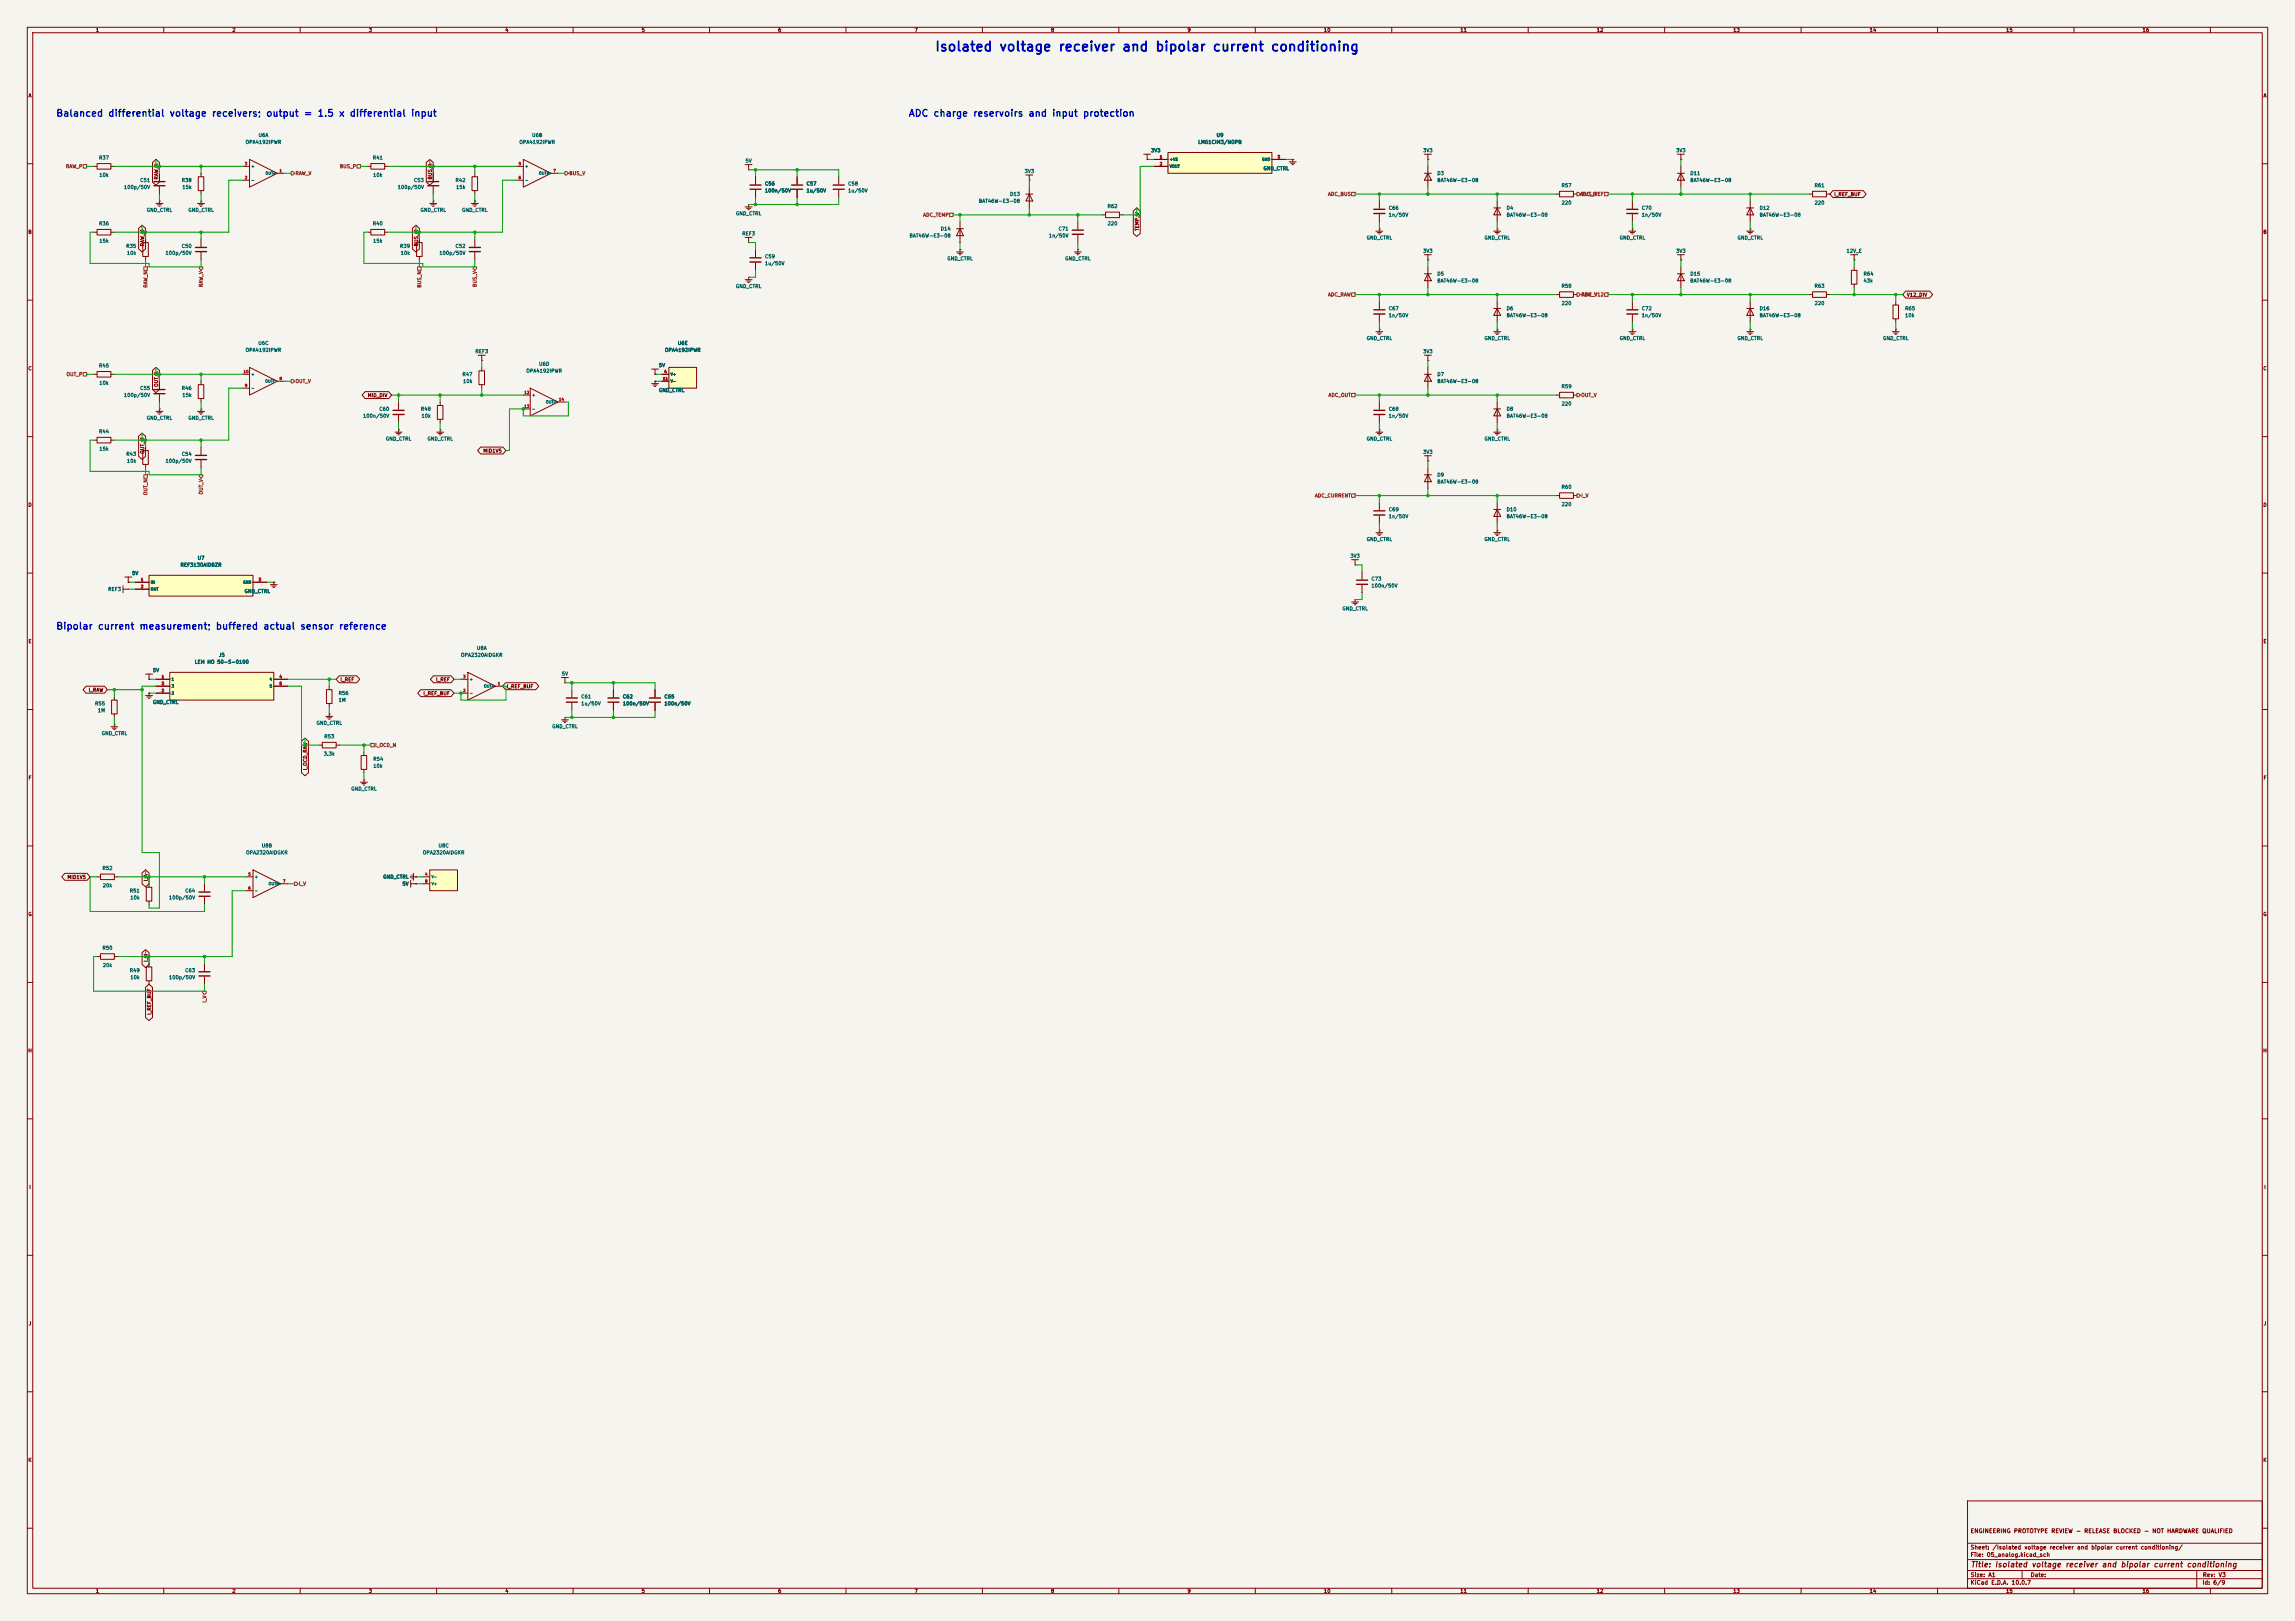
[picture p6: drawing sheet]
<svg xmlns="http://www.w3.org/2000/svg" width="841mm" height="594mm" viewBox="0 0 841 594" stroke-linecap="round" stroke-linejoin="round" font-family="sans-serif">
<defs><g id="words">
<text font-size="3.5" fill="#0000c2" x="342.4" y="19.7">Isolated voltage receiver and bipolar current conditioning</text>
<g font-size="2.5" fill="#0000c2">
<text x="20.4" y="43.4">Balanced differential voltage receivers; output = 1.5 x differential input</text>
<text x="332.8" y="43.4">ADC charge reservoirs and input protection</text>
<text x="20.4" y="231.3">Bipolar current measurement; buffered actual sensor reference</text>
</g>
<text font-size="2" fill="#840000" x="722" y="574.8">Title: Isolated voltage receiver and bipolar current conditioning</text>
<g font-size="1.5" fill="#840000">
<text x="721.9" y="562.1">ENGINEERING PROTOTYPE REVIEW - RELEASE BLOCKED - NOT HARDWARE QUALIFIED</text>
<text x="721.9" y="568.1">Sheet: /Isolated voltage receiver and bipolar current conditioning/</text>
<text x="721.9" y="570.8">File: 05_analog.kicad_sch</text>
<text x="721.9" y="581">KiCad E.D.A. 10.0.7</text>
<text x="721.9" y="578.2">Size: A1</text>
<text x="743.9" y="578.2">Date:</text>
<text x="806.9" y="581">Id: 6/9</text>
<text x="807" y="578.2">Rev: V3</text>
</g>
<g font-size="1.3" fill="#840000">
<text x="35" y="12">1</text>
<text x="85" y="12">2</text>
<text x="135" y="12">3</text>
<text x="185" y="12">4</text>
<text x="235" y="12">5</text>
<text x="285" y="12">6</text>
<text x="335" y="12">7</text>
<text x="385" y="12">8</text>
<text x="435" y="12">9</text>
<text x="485" y="12">10</text>
<text x="535" y="12">11</text>
<text x="585" y="12">12</text>
<text x="635" y="12">13</text>
<text x="685" y="12">14</text>
<text x="735" y="12">15</text>
<text x="785" y="12">16</text>
<text x="10.3" y="36">A</text>
<text x="829.3" y="36">A</text>
<text x="58.2" y="65.9" transform="rotate(-90 58.2 65.9)">RAW_A</text>
<text x="158.5" y="65.9" transform="rotate(-90 158.5 65.9)">BUS_A</text>
<text x="672" y="72.2">I_REF_BUF</text>
<text x="10.2" y="86">B</text>
<text x="417.6" y="84.7" transform="rotate(-90 417.6 84.7)">TEMP_V</text>
<text x="829.2" y="86">B</text>
<text x="53.1" y="90.4" transform="rotate(-90 53.1 90.4)">RAW_M</text>
<text x="153.5" y="90.4" transform="rotate(-90 153.5 90.4)">BUS_M</text>
<text x="698.6" y="109">V12_DIV</text>
<text x="10.2" y="136">C</text>
<text x="829.2" y="136">C</text>
<text x="58.2" y="142" transform="rotate(-90 58.2 142)">OUT_A</text>
<text x="134.6" y="145.8">MID_DIV</text>
<text x="53.1" y="166.5" transform="rotate(-90 53.1 166.5)">OUT_M</text>
<text x="176.9" y="166.2">MID1V5</text>
<text x="10.2" y="186">D</text>
<text x="829.2" y="186">D</text>
<text x="10.3" y="236">E</text>
<text x="829.3" y="236">E</text>
<text x="124.6" y="250">I_REF</text>
<text x="159.6" y="250">I_REF</text>
<text x="32.3" y="253.8">I_RAW</text>
<text x="155" y="255.1">I_REF_BUF</text>
<text x="185.6" y="252.5">I_REF_BUF</text>
<text x="10.3" y="286">F</text>
<text x="112.8" y="282.4" transform="rotate(-90 112.8 282.4)">I_OCD_RAW</text>
<text x="829.3" y="286">F</text>
<text x="24.5" y="322.4">MID1V5</text>
<text x="54.4" y="323.1" transform="rotate(-90 54.4 323.1)">I_A</text>
<text x="10.2" y="336">G</text>
<text x="829.2" y="336">G</text>
<text x="54.4" y="352.7" transform="rotate(-90 54.4 352.7)">I_M</text>
<text x="55.7" y="372.1" transform="rotate(-90 55.7 372.1)">I_REF_BUF</text>
<text x="10.2" y="386">H</text>
<text x="829.2" y="386">H</text>
<text x="10.6" y="436">I</text>
<text x="829.6" y="436">I</text>
<text x="10.4" y="486">J</text>
<text x="829.4" y="486">J</text>
<text x="10.2" y="536">K</text>
<text x="829.2" y="536">K</text>
<text x="35" y="584">1</text>
<text x="85" y="584">2</text>
<text x="135" y="584">3</text>
<text x="185" y="584">4</text>
<text x="235" y="584">5</text>
<text x="285" y="584">6</text>
<text x="335" y="584">7</text>
<text x="385" y="584">8</text>
<text x="435" y="584">9</text>
<text x="485" y="584">10</text>
<text x="535" y="584">11</text>
<text x="585" y="584">12</text>
<text x="635" y="584">13</text>
<text x="685" y="584">14</text>
<text x="735" y="584">15</text>
<text x="785" y="584">16</text>
</g>
<g font-size="1.3" fill="#006464">
<text x="89.8" y="53">OPA4192IPWR</text>
<text x="94.6" y="50.5">U6A</text>
<text x="190.2" y="53">OPA4192IPWR</text>
<text x="194.8" y="50.5">U6B</text>
<text x="438.9" y="53">LM61CIM3/NOPB</text>
<text x="445.6" y="50.5">U9</text>
<text x="36.1" y="58.7">R37</text>
<text x="136.5" y="58.7">R41</text>
<text x="273" y="59.9">5V</text>
<text x="421.6" y="56.1">3V3</text>
<text x="521.4" y="56.1">3V3</text>
<text x="614.1" y="56.1">3V3</text>
<text x="36.2" y="65.1">10k</text>
<text x="136.6" y="65.1">10k</text>
<text x="375.3" y="63.7">3V3</text>
<text x="462.8" y="62.7">GND_CTRL</text>
<text x="526.5" y="64.5">D3</text>
<text x="619.2" y="64.5">D11</text>
<text x="45.3" y="69.5">100p/50V</text>
<text x="51.2" y="67">C51</text>
<text x="66.4" y="67">R38</text>
<text x="66.7" y="69.5">15k</text>
<text x="145.6" y="69.5">100p/50V</text>
<text x="151.5" y="67">C53</text>
<text x="166.8" y="67">R42</text>
<text x="167" y="69.5">15k</text>
<text x="280.1" y="68.3">C56</text>
<text x="280.1" y="70.8">100n/50V</text>
<text x="295.4" y="68.3">C57</text>
<text x="295.4" y="70.8">1u/50V</text>
<text x="310.6" y="68.3">C58</text>
<text x="310.6" y="70.8">1u/50V</text>
<text x="526.5" y="67">BAT46W-E3-08</text>
<text x="572.1" y="68.9">R57</text>
<text x="619.2" y="67">BAT46W-E3-08</text>
<text x="664.8" y="68.9">R61</text>
<text x="53.6" y="77.9">GND_CTRL</text>
<text x="68.8" y="77.9">GND_CTRL</text>
<text x="153.9" y="77.9">GND_CTRL</text>
<text x="169.2" y="77.9">GND_CTRL</text>
<text x="358.5" y="74.6">BAT46W-E3-08</text>
<text x="370" y="72.1">D13</text>
<text x="405.7" y="76.5">R62</text>
<text x="508.7" y="77.2">C66</text>
<text x="551.9" y="77.2">D4</text>
<text x="572.1" y="75.3">220</text>
<text x="601.5" y="77.2">C70</text>
<text x="644.6" y="77.2">D12</text>
<text x="664.8" y="75.3">220</text>
<text x="36.1" y="82.9">R36</text>
<text x="136.5" y="82.9">R40</text>
<text x="269.5" y="79.2">GND_CTRL</text>
<text x="405.7" y="82.9">220</text>
<text x="508.7" y="79.7">1n/50V</text>
<text x="551.9" y="79.7">BAT46W-E3-08</text>
<text x="601.5" y="79.7">1n/50V</text>
<text x="644.6" y="79.7">BAT46W-E3-08</text>
<text x="36.2" y="89.2">15k</text>
<text x="136.6" y="89.2">15k</text>
<text x="271.8" y="86.6">REF3</text>
<text x="333.1" y="87.3">BAT46W-E3-08</text>
<text x="344.6" y="84.8">D14</text>
<text x="384.2" y="87.3">1n/50V</text>
<text x="387.7" y="84.8">C71</text>
<text x="500.6" y="88.1">GND_CTRL</text>
<text x="543.8" y="88.1">GND_CTRL</text>
<text x="593.4" y="88.1">GND_CTRL</text>
<text x="636.5" y="88.1">GND_CTRL</text>
<text x="46.1" y="91.1">R35</text>
<text x="46.4" y="93.7">10k</text>
<text x="60.5" y="93.7">100p/50V</text>
<text x="66.4" y="91.1">C50</text>
<text x="146.4" y="91.1">R39</text>
<text x="146.7" y="93.7">10k</text>
<text x="160.8" y="93.7">100p/50V</text>
<text x="166.8" y="91.1">C52</text>
<text x="280.1" y="94.9">C59</text>
<text x="347" y="95.7">GND_CTRL</text>
<text x="390.2" y="95.7">GND_CTRL</text>
<text x="521.4" y="92.9">3V3</text>
<text x="614.1" y="92.9">3V3</text>
<text x="676.5" y="92.9">12V_E</text>
<text x="280.1" y="97.5">1u/50V</text>
<text x="526.5" y="101.3">D5</text>
<text x="619.2" y="101.3">D15</text>
<text x="682.7" y="101.3">R64</text>
<text x="269.5" y="105.9">GND_CTRL</text>
<text x="526.5" y="103.8">BAT46W-E3-08</text>
<text x="572.1" y="105.7">R58</text>
<text x="619.2" y="103.8">BAT46W-E3-08</text>
<text x="664.8" y="105.7">R63</text>
<text x="682.7" y="103.8">43k</text>
<text x="508.7" y="114">C67</text>
<text x="551.9" y="114">D6</text>
<text x="572.1" y="112.1">220</text>
<text x="601.5" y="114">C72</text>
<text x="644.6" y="114">D16</text>
<text x="664.8" y="112.1">220</text>
<text x="698" y="114">R65</text>
<text x="508.7" y="116.5">1n/50V</text>
<text x="551.9" y="116.5">BAT46W-E3-08</text>
<text x="601.5" y="116.5">1n/50V</text>
<text x="644.6" y="116.5">BAT46W-E3-08</text>
<text x="698" y="116.5">10k</text>
<text x="500.6" y="124.9">GND_CTRL</text>
<text x="543.8" y="124.9">GND_CTRL</text>
<text x="593.4" y="124.9">GND_CTRL</text>
<text x="636.5" y="124.9">GND_CTRL</text>
<text x="689.9" y="124.9">GND_CTRL</text>
<text x="89.8" y="129.2">OPA4192IPWR</text>
<text x="94.5" y="126.7">U6C</text>
<text x="174" y="129.7">REF3</text>
<text x="243.5" y="129.2">OPA4192IPWR</text>
<text x="248.2" y="126.7">U6E</text>
<text x="521.4" y="129.7">3V3</text>
<text x="36.1" y="134.9">R45</text>
<text x="192.7" y="136.9">OPA4192IPWR</text>
<text x="197.4" y="134.3">U6D</text>
<text x="241.3" y="134.8">5V</text>
<text x="36.2" y="141.3">10k</text>
<text x="51.2" y="143.2">C55</text>
<text x="66.4" y="143.2">R46</text>
<text x="169.3" y="138.1">R47</text>
<text x="169.5" y="140.7">10k</text>
<text x="241.3" y="144">GND_CTRL</text>
<text x="526.5" y="138.1">D7</text>
<text x="526.5" y="140.7">BAT46W-E3-08</text>
<text x="572.1" y="142.6">R59</text>
<text x="45.3" y="145.7">100p/50V</text>
<text x="66.7" y="145.7">15k</text>
<text x="572.1" y="148.9">220</text>
<text x="53.6" y="154.1">GND_CTRL</text>
<text x="68.8" y="154.1">GND_CTRL</text>
<text x="132.9" y="153.4">100n/50V</text>
<text x="138.8" y="150.8">C60</text>
<text x="154.1" y="150.8">R48</text>
<text x="154.3" y="153.4">10k</text>
<text x="508.7" y="150.8">C68</text>
<text x="508.7" y="153.4">1n/50V</text>
<text x="551.9" y="150.8">D8</text>
<text x="551.9" y="153.4">BAT46W-E3-08</text>
<text x="36.1" y="159.1">R44</text>
<text x="141.2" y="161.7">GND_CTRL</text>
<text x="156.5" y="161.7">GND_CTRL</text>
<text x="500.6" y="161.7">GND_CTRL</text>
<text x="543.8" y="161.7">GND_CTRL</text>
<text x="36.2" y="165.4">15k</text>
<text x="46.1" y="167.3">R43</text>
<text x="66.4" y="167.3">C54</text>
<text x="521.4" y="166.6">3V3</text>
<text x="46.4" y="169.9">10k</text>
<text x="60.5" y="169.9">100p/50V</text>
<text x="526.5" y="175">D9</text>
<text x="526.5" y="177.5">BAT46W-E3-08</text>
<text x="572.1" y="179.4">R60</text>
<text x="572.1" y="185.7">220</text>
<text x="508.7" y="187.7">C69</text>
<text x="508.7" y="190.2">1n/50V</text>
<text x="551.9" y="187.7">D10</text>
<text x="551.9" y="190.2">BAT46W-E3-08</text>
<text x="500.6" y="198.6">GND_CTRL</text>
<text x="543.8" y="198.6">GND_CTRL</text>
<text x="66" y="208">REF3130AIDBZR</text>
<text x="72.3" y="205.4">U7</text>
<text x="494.7" y="204.7">3V3</text>
<text x="48.2" y="211">5V</text>
<text x="502.4" y="213.1">C73</text>
<text x="502.4" y="215.6">100n/50V</text>
<text x="39.5" y="216.9">REF3</text>
<text x="89.4" y="217.6">GND_CTRL</text>
<text x="491.8" y="224">GND_CTRL</text>
<text x="174.6" y="238.5">U8A</text>
<text x="71.2" y="243.5">LEM HO 50-S-0100</text>
<text x="80.1" y="241">J5</text>
<text x="168.8" y="241">OPA2320AIDGKR</text>
<text x="55.9" y="246.6">5V</text>
<text x="205.7" y="247.9">5V</text>
<text x="123.9" y="255">R56</text>
<text x="123.9" y="257.5">1M</text>
<text x="212.8" y="256.2">C61</text>
<text x="228.1" y="256.2">C62</text>
<text x="243.3" y="256.2">C65</text>
<text x="34.7" y="258.8">R55</text>
<text x="35.7" y="261.3">1M</text>
<text x="55.9" y="258.3">GND_CTRL</text>
<text x="212.8" y="258.8">1u/50V</text>
<text x="228.1" y="258.8">100n/50V</text>
<text x="243.3" y="258.8">100n/50V</text>
<text x="37.1" y="269.7">GND_CTRL</text>
<text x="115.8" y="265.9">GND_CTRL</text>
<text x="202.2" y="267.2">GND_CTRL</text>
<text x="118.7" y="270.8">R53</text>
<text x="118.5" y="277.2">3.3k</text>
<text x="136.6" y="279.1">R54</text>
<text x="136.6" y="281.6">10k</text>
<text x="128.5" y="290">GND_CTRL</text>
<text x="95.8" y="310.8">U8B</text>
<text x="160.5" y="310.8">U8C</text>
<text x="90" y="313.4">OPA2320AIDGKR</text>
<text x="154.8" y="313.4">OPA2320AIDGKR</text>
<text x="37.4" y="319.1">R52</text>
<text x="140.2" y="322.3">GND_CTRL</text>
<text x="37.5" y="325.4">20k</text>
<text x="47.4" y="327.4">R51</text>
<text x="47.6" y="329.9">10k</text>
<text x="61.8" y="329.9">100p/50V</text>
<text x="67.7" y="327.4">C64</text>
<text x="147.3" y="324.8">5V</text>
<text x="37.4" y="348.3">R50</text>
<text x="37.5" y="354.7">20k</text>
<text x="47.4" y="356.6">R49</text>
<text x="47.6" y="359.1">10k</text>
<text x="61.8" y="359.1">100p/50V</text>
<text x="67.7" y="356.6">C63</text>
</g>
<g font-size="1.3" fill="#725600">
<text x="24" y="61.9">RAW_P</text>
<text x="108.1" y="64.5">RAW_V</text>
<text x="124.3" y="61.9">BUS_P</text>
<text x="208.4" y="64.5">BUS_V</text>
<text x="486.5" y="72.1">ADC_BUS</text>
<text x="578.9" y="72.1">ADC_IREF</text>
<text x="579.3" y="72.1">BUS_V</text>
<text x="338.1" y="79.7">ADC_TEMP</text>
<text x="54.3" y="105.6" transform="rotate(-90 54.3 105.6)">RAW_N</text>
<text x="74.6" y="105.3" transform="rotate(-90 74.6 105.3)">RAW_V</text>
<text x="154.6" y="105.6" transform="rotate(-90 154.6 105.6)">BUS_N</text>
<text x="175" y="105.3" transform="rotate(-90 175 105.3)">BUS_V</text>
<text x="486.5" y="108.9">ADC_RAW</text>
<text x="579.3" y="108.9">RAW_V</text>
<text x="579.5" y="108.9">ADC_V12</text>
<text x="24.2" y="138.1">OUT_P</text>
<text x="108.1" y="140.7">OUT_V</text>
<text x="486.7" y="145.7">ADC_OUT</text>
<text x="579.3" y="145.7">OUT_V</text>
<text x="54.3" y="181.6" transform="rotate(-90 54.3 181.6)">OUT_N</text>
<text x="74.6" y="181.4" transform="rotate(-90 74.6 181.4)">OUT_V</text>
<text x="481.7" y="182.6">ADC_CURRENT</text>
<text x="579.3" y="182.6">I_V</text>
<text x="137.3" y="274">I_OCD_N</text>
<text x="109.4" y="324.8">I_V</text>
<text x="75.9" y="367.6" transform="rotate(-90 75.9 367.6)">I_V</text>
</g>
<g font-size="1" fill="#a90000">
<text x="424.9" y="58.2">1</text>
<text x="468.1" y="58.2">3</text>
<text x="89.6" y="65.9">2</text>
<text x="89.6" y="60.8">3</text>
<text x="102.3" y="63.3">1</text>
<text x="189.9" y="60.8">5</text>
<text x="189.9" y="65.9">6</text>
<text x="202.6" y="63.3">7</text>
<text x="424.9" y="60.8">2</text>
<text x="89.1" y="137">10</text>
<text x="243.3" y="137">4</text>
<text x="89.6" y="142.1">9</text>
<text x="102.3" y="139.5">8</text>
<text x="242.8" y="139.5">11</text>
<text x="192" y="144.6">12</text>
<text x="192" y="149.7">13</text>
<text x="204.7" y="147.1">14</text>
<text x="51.5" y="213.2">1</text>
<text x="51.5" y="215.7">2</text>
<text x="94.7" y="213.2">3</text>
<text x="59.1" y="248.7">1</text>
<text x="59.1" y="251.3">3</text>
<text x="102.3" y="248.7">4</text>
<text x="102.3" y="251.3">5</text>
<text x="169.6" y="248.7">3</text>
<text x="182.3" y="251.3">1</text>
<text x="59.1" y="253.8">2</text>
<text x="169.6" y="253.8">2</text>
<text x="90.9" y="321.1">5</text>
<text x="103.6" y="323.7">7</text>
<text x="155.6" y="321.1">4</text>
<text x="155.6" y="323.7">8</text>
<text x="90.9" y="326.2">6</text>
</g>
<g font-size="1" fill="#006464">
<text x="428.5" y="59.2">+VS</text>
<text x="462.3" y="59.2">GND</text>
<text x="91.9" y="61.7">+</text>
<text x="97.2" y="64.3">OUTA</text>
<text x="192.3" y="61.7">+</text>
<text x="197.4" y="64.3">OUTB</text>
<text x="428.5" y="61.7">VOUT</text>
<text x="91.9" y="66.8">-</text>
<text x="192.3" y="66.8">-</text>
<text x="91.9" y="137.9">+</text>
<text x="245.6" y="137.9">V+</text>
<text x="91.9" y="143">-</text>
<text x="97" y="140.5">OUTC</text>
<text x="245.6" y="140.5">V-</text>
<text x="194.8" y="145.5">+</text>
<text x="199.9" y="148.1">OUTD</text>
<text x="194.8" y="150.6">-</text>
<text x="55.1" y="214.1">IN</text>
<text x="89" y="214.1">GND</text>
<text x="55.1" y="216.7">OUT</text>
<text x="62.7" y="249.7">1</text>
<text x="98.7" y="249.7">4</text>
<text x="172" y="249.7">+</text>
<text x="62.7" y="254.8">2</text>
<text x="62.7" y="252.2">3</text>
<text x="98.7" y="252.2">5</text>
<text x="172" y="254.8">-</text>
<text x="177.2" y="252.2">OUTA</text>
<text x="93.2" y="322.1">+</text>
<text x="158" y="322.1">V-</text>
<text x="93.2" y="327.1">-</text>
<text x="98.3" y="324.6">OUTB</text>
<text x="158" y="324.6">V+</text>
</g>
</g></defs>
<path d="M0 0h841v594h-841z" fill="#f5f4ef" stroke="#f5f4ef" stroke-width=".37"/>
<g fill="none" stroke="#840000" stroke-width=".37">
<path d="M10 10h821v574h-821zM12 12h817v570h-817zM60 10v2M110 10v2M160 10v2M210 10v2M260 10v2M310 10v2M360 10v2M410 10v2M460 10v2M510 10v2"/>
<path d="M560 10v2M610 10v2M660 10v2M710 10v2M760 10v2M810 10v2M10 60h2M35.6 59.9h5v2.1h-5zM91.4 58.4l10.2 5.1-10.2 5.1zM191.8 58.4l10.1 5.1-10.1 5.1zM829 60h2M34.3 61h1.3"/>
<path d="M40.6 61h1.3M72.4 74.5h2.5M72.9 75.1h1.5M73.4 75.6h.5M73.7 73.7h.1M73.7 73.7v.8M88.9 61h2.5M88.9 66h2.5M101.6 63.5h2.5M173 64.8h2v5h-2zM174 63.5v1.3M174 69.8v1.3"/>
<path d="M189.2 61h2.6M189.2 66h2.6M201.9 63.5h2.6M152.7 88.9h2v5.1h-2zM153.7 87.6v1.3M153.7 94v1.2M350.5 92.3h2.6M351 92.8h1.6M351.5 93.3h.5M351.8 91.4h.1M351.8 91.4v.9M614.7 93.3h2.5"/>
<path d="M615.9 95.2h.1M615.9 93.3v1.9M615.9 97.8v7.6M10 110h2M273 102.5h2.6M273.6 103h1.5M274.1 103.5h.5M274.3 101.6h.1M274.3 101.6v.9M570.2 107.9h1.3M571.5 106.9h5.1v2.1h-5.1zM576.6 107.9h1.2"/>
<path d="M614.7 100.3h2.5M615.9 100.3l1.3 2.6h-2.5zM829 110h2M34.3 137.2h1.3M35.6 136.1h5v2.1h-5zM40.6 137.2h1.3M596.9 121.5h2.5M597.4 122h1.5M597.9 122.6h.5M598.2 120.6h.1M598.2 120.6v.9M10 160h2"/>
<path d="M829 160h2M10 210h2M829 210h2M10 260h2M119.6 252.7h2.1v5.1h-2.1zM120.6 251.5v1.2M120.6 257.8v1.3M829 260h2M119.4 262.5h2.5M119.9 263h1.5M120.4 263.5h.5M120.6 261.6h.1"/>
<path d="M120.6 261.6v.9M132.1 286.6h2.5M132.6 287.1h1.5M133.1 287.7h.5M133.3 285.7h.1M133.3 285.7v.9M10 310h2M829 310h2M150.5 321.1v.5M151 320.5v1.6M151.5 320v2.6M151.5 321.3h.9"/>
<path d="M152.4 321.3h.1M10 360h2M829 360h2M10 410h2M829 410h2M10 460h2M829 460h2M10 510h2M829 510h2M10 560h2M721 550h108v32h-108zM829 560h2"/>
<path d="M721 578.5h108M721 575.5h108M721 571.5h108M721 565.5h108M741 575.5v3M805 575.5v6.5M60 582v2M110 582v2M160 582v2M210 582v2M260 582v2M310 582v2"/>
<path d="M360 582v2M410 582v2M460 582v2M510 582v2M560 582v2M610 582v2M660 582v2M710 582v2M760 582v2M810 582v2"/>
</g>
<path d="M428 55.9h38.1v7.6h-38.1z" fill="#ffffc2"/>
<path d="M422.9 58.4h5.1M428 55.9h38.1v7.6h-38.1zM466.1 58.4h5.1M422.9 61h5.1" fill="none" stroke="#840000" stroke-width=".37"/>
<path d="M54.6 210.8h38.1v7.6h-38.1z" fill="#ffffc2"/>
<g fill="none" stroke="#840000" stroke-width=".37">
<path d="M157.5 74.5h2.5M158 75.1h1.5M158.5 75.6h.5M158.7 73.7h.1M158.7 73.7v.8M172.7 74.5h2.6M173.2 75.1h1.6M173.7 75.6h.5M174 73.7h.1M174 73.7v.8M292.1 64.8v2.8M292.1 69.6v2.8"/>
<path d="M174 87.6v2.8M174 92.5v2.7M598.2 110.5v2.8M598.2 115.3v2.8M73.7 163.8v2.8M73.7 168.7v2.7M45.1 215.9h1.9M45.1 214.6v2.6M45.7 211.5h2.6M47 213.4h.1M47 215.9h.1M47 211.5v1.9"/>
<path d="M49.5 213.4h5.1M49.5 215.9h5.1M54.6 210.8h38.1v7.6h-38.1zM92.7 213.4h5.1M99.1 214.2h2.5M99.6 214.8h1.5M100.1 215.3h.5M100.3 213.4h.1M100.3 213.4v.8"/>
</g>
<path d="M290.1 67.8h4M290.1 69.3h4M172 92.2h4M172 90.7h4M596.1 113.5h4.1M596.1 115.1h4.1M71.6 168.4h4.1M71.6 166.9h4.1" fill="none" stroke="#840000" stroke-width=".51"/>
<path d="M157.5 318.8h10.1v7.6h-10.1z" fill="#ffffc2"/>
<g fill="none" stroke="#840000" stroke-width=".37">
<path d="M135.9 59.9h5.1v2.1h-5.1zM134.6 61h1.3M141 61h1.2M158.7 63.5v2.8M158.7 68.3v2.8M273 75.8h2.6M273.6 76.3h1.5M274.1 76.8h.5M274.3 74.9h.1M274.3 74.9v.9M307.3 64.8v2.8M307.3 69.6v2.8"/>
<path d="M375.9 71.1h2.6M375.9 64.1h2.6M377.2 71.1l1.3 2.6h-2.6zM377.2 66h.1M377.2 64.1v1.9M377.2 68.6v7.6M598.2 73.7v2.8M598.2 78.5v2.8M52.3 88.9h2.1v5.1h-2.1zM53.3 87.6v1.3M53.3 94v1.2M134.6 85.1h1.3"/>
<path d="M135.9 84.1h5.1v2h-5.1zM141 85.1h1.2M273 87h2.6M274.3 88.9h.1M274.3 87v1.9M395 81.3v2.8M395 86.1v2.8M596.9 84.7h2.5M597.4 85.2h1.5M597.9 85.7h.5M598.2 83.8h.1M598.2 83.8v.9"/>
<path d="M175.3 130.2h2.5M175.5 135.9h2v5.1h-2zM176.5 132.1h.1M176.5 130.2v1.9M176.5 134.6v1.3M238.8 135.3h2.5M240 137.2h.1M240 135.3v1.9M144.8 158.4h2.5M145.3 158.9h1.5M145.8 159.4h.5M146 157.5h.1"/>
<path d="M146 147.3v2.8M146 152.1v2.8M146 157.5v.9M160 158.4h2.6M160.3 148.6h2v5.1h-2zM160.5 158.9h1.6M161 159.4h.5M161.3 157.5h.1M161.3 147.3v1.3M161.3 153.7v1.2M161.3 157.5v.9M176.5 141v1.2"/>
<path d="M34.3 161.3h1.3M35.6 160.3h5v2h-5zM40.6 161.3h1.3M52.3 165.1h2.1v5.1h-2.1zM53.3 163.8v1.3M53.3 170.2v1.2M53.3 254.9h2.6M53.3 247h2.6M53.8 255.4h1.6M54.4 255.9h.5M54.6 254h.1M54.6 248.9h.1"/>
<path d="M54.6 247v1.9M54.6 254v.9M92.7 318.8l10.2 5-10.2 5.1zM157.5 318.8h10.1v7.6h-10.1zM35.6 321.3h1.2M36.8 320.3h5.1v2h-5.1zM41.9 321.3h1.3M53.6 325.1h2v5.1h-2zM54.6 323.8v1.3M54.6 330.2v1.3M74.9 323.8v2.8M74.9 328.7v2.8"/>
<path d="M90.2 321.3h2.5M90.2 326.4h2.5M102.9 323.8h2.5M150.5 323.8h1.9M150.5 322.6v2.5M152.4 323.8h.1M154.9 321.3h2.6M154.9 323.8h2.6M35.6 350.5h1.2M36.8 349.5h5.1v2h-5.1zM41.9 350.5h1.3M53.6 354.3h2v5.1h-2z"/>
<path d="M54.6 353.1v1.2M54.6 359.4v1.3M74.9 353.1v2.8M74.9 357.9v2.8"/>
</g>
<g fill="none" stroke="#840000" stroke-width=".51">
<path d="M156.7 66.5h4.1M156.7 68.1h4.1M305.3 67.8h4.1M305.3 69.3h4.1M596.1 76.7h4.1M596.1 78.2h4.1M392.9 84.3h4.1M392.9 85.9h4.1M144 150.4h4.1M144 151.9h4.1M72.9 326.9h4.1M72.9 328.4h4.1"/>
<path d="M72.9 357.6h4.1M72.9 356.1h4.1"/>
</g>
<path d="M245.1 134.6h10.2v7.6h-10.2z" fill="#ffffc2"/>
<path d="M240 139.7h.1M240 139.7v.9M242.6 137.2h2.5M242.6 139.7h2.5M245.1 134.6h10.2v7.6h-10.2zM238.8 140.6h2.5M239.3 141.1h1.5M239.8 141.6h.5" fill="none" stroke="#840000" stroke-width=".37"/>
<path d="M62.2 246.4h38.1v10.1h-38.1z" fill="#ffffc2"/>
<g fill="none" stroke="#840000" stroke-width=".37">
<path d="M55.9 59.5l1.2-1.1 1.3 1.1v7.2l-1.3 1.1-1.2-1.1zM156.2 59.5l1.3-1.1 1.3 1.1v7.2l-1.3 1.1-1.3-1.1zM419.1 56.5h2.5M420.4 58.4h.1M420.4 56.5v1.9M422.9 58.4h5.1M466.1 58.4h5.1M472.4 59.3h2.6M472.9 59.8h1.6M473.7 58.4h.1M473.7 58.4v.9M522 56.5h2.5"/>
<path d="M523.2 58.4h.1M523.2 56.5v1.9M614.7 56.5h2.5M615.9 58.4h.1M615.9 56.5v1.9M57.1 74.5h2.6M57.7 75.1h1.5M58.2 75.6h.5M58.4 73.7h.1M58.4 63.5v2.8M58.4 68.3v2.8M58.4 73.7v.8"/>
<path d="M72.6 64.8h2.1v5h-2.1zM73.7 63.5v1.3M73.7 69.8v1.3M273 60.3h2.6M274.3 62.2h.1M274.3 60.3v1.9M276.9 64.8v2.8M276.9 69.6v2.8M292.1 64.8v2.8M292.1 69.6v2.8M403.9 78.7h1.2M405.1 77.7h5.1v2.1h-5.1z"/>
<path d="M410.2 78.7h1.3M415.3 77.3l1.3-1.1 1.2 1.1v8.2l-1.2 1.2-1.3-1.2zM422.9 61h5.1M473.5 60.3h.5M505.5 73.7v2.8M505.5 78.5v2.8M522 63.5h2.5M523.2 63.5l1.3 2.5h-2.5zM523.2 61v7.6M547.4 76.2h2.5M548.6 76.2l1.3 2.5h-2.5zM548.6 73.7v7.6"/>
<path d="M570.2 71.1h1.3M571.5 70.1h5.1v2h-5.1zM576.6 71.1h1.2M614.7 63.5h2.5M615.9 63.5l1.3 2.5h-2.5zM615.9 61v7.6M640.1 76.2h2.5M641.3 76.2l1.3 2.5h-2.5zM641.3 73.7v7.6M662.9 71.1h1.3M664.2 70.1h5.1v2h-5.1zM669.3 71.1h1.3"/>
<path d="M671.7 69.8h11l1.2 1.3-1.2 1.3h-11l-1.1-1.3zM34.3 85.1h1.3M35.6 84.1h5v2h-5zM40.6 85.1h1.3M50.8 83.7l1.3-1.2 1.2 1.2v7.5l-1.2 1.1-1.3-1.1zM73.7 87.6v2.8M73.7 92.5v2.7M151.1 83.7l1.3-1.2 1.3 1.2v7.5l-1.3 1.1-1.3-1.1zM276.9 91.4v2.8M276.9 96.3v2.8M350.5 83.8h2.6M351.8 83.8l1.3 2.6h-2.6z"/>
<path d="M351.8 81.3v7.6M393.7 92.3h2.5M394.2 92.8h1.5M394.7 93.3h.5M395 91.4h.1M395 91.4v.9M504.2 84.7h2.5M504.7 85.2h1.5M505.2 85.7h.5M505.5 83.8h.1M505.5 83.8v.9M522 93.3h2.5"/>
<path d="M523.2 95.2h.1M523.2 93.3v1.9M523.2 97.8v7.6M547.4 84.7h2.5M547.9 85.2h1.5M548.4 85.7h.5M548.6 83.8h.1M548.6 83.8v.9M640.1 84.7h2.5M640.6 85.2h1.5M641.1 85.7h.5M641.3 83.8h.1"/>
<path d="M641.3 83.8v.9M678.2 93.3h2.5M678.4 99.1h2.1v5h-2.1zM679.4 95.2h.1M679.4 93.3v1.9M679.4 97.8v1.3M505.5 110.5v2.8M505.5 115.3v2.8M522 100.3h2.5M523.2 100.3l1.3 2.6h-2.5zM547.4 113h2.5M548.6 113l1.3 2.6h-2.5z"/>
<path d="M548.6 110.5v7.6M640.1 113h2.5M641.3 113l1.3 2.6h-2.5zM641.3 110.5v7.6M662.9 107.9h1.3M664.2 106.9h5.1v2.1h-5.1zM669.3 107.9h1.3M679.4 104.1v1.3M693.7 111.8h2v5h-2zM694.7 110.5v1.3M694.7 116.8v1.3M698.3 106.7h8.8l1.1 1.2-1.1 1.3h-8.8l-1.1-1.3z"/>
<path d="M55.9 135.7l1.2-1.1 1.3 1.1v7l-1.3 1.2-1.2-1.2zM58.4 139.7v2.8M73.7 139.7v1.3M88.9 137.2h2.5M91.4 134.6l10.2 5.1-10.2 5.1zM101.6 139.7h2.5M240 137.2h.1M240 139.7h.1M242.6 139.7h2.5M242.6 137.2h2.5M504.2 121.5h2.5M504.7 122h1.5"/>
<path d="M505.2 122.6h.5M505.5 120.6h.1M505.5 120.6v.9M522 137.2h2.5M522 130.2h2.5M523.2 137.2l1.3 2.5h-2.5zM523.2 132.1h.1M523.2 130.2v1.9M523.2 134.6v7.6M547.4 121.5h2.5M547.9 122h1.5M548.4 122.6h.5"/>
<path d="M548.6 120.6h.1M548.6 120.6v.9M640.1 121.5h2.5M640.6 122h1.5M641.1 122.6h.5M641.3 120.6h.1M641.3 120.6v.9M693.4 121.5h2.6M693.9 122h1.6M694.4 122.6h.5M694.7 120.6h.1M694.7 120.6v.9"/>
<path d="M50.8 159.9l1.3-1.2 1.2 1.2v7.3l-1.2 1.2-1.3-1.2zM57.1 150.7h2.6M57.7 151.3h1.5M58.2 151.8h.5M58.4 149.9h.1M58.4 144.5v2.8M58.4 149.9v.8M72.4 150.7h2.5M72.6 141h2.1v5h-2.1zM72.9 151.3h1.5M73.4 151.8h.5M73.7 149.9h.1"/>
<path d="M73.7 146v1.3M73.7 149.9v.8M88.9 142.2h2.5M133.8 143.5h8.6l1.1 1.3-1.1 1.2h-8.6l-1.1-1.2zM191.8 144.8h2.5M191.8 149.9h2.5M194.3 142.2l10.2 5.1-10.2 5.1zM204.5 147.3h2.5M504.2 158.4h2.5M504.7 158.9h1.5M505.2 159.4h.5M505.5 157.5h.1"/>
<path d="M505.5 147.3v2.8M505.5 152.1v2.8M505.5 157.5v.9M547.4 149.9h2.5M547.4 158.4h2.5M547.9 158.9h1.5M548.4 159.4h.5M548.6 149.9l1.3 2.5h-2.5zM548.6 157.5h.1M548.6 147.3v7.6M548.6 157.5v.9M570.2 144.8h1.3"/>
<path d="M571.5 143.8h5.1v2h-5.1zM576.6 144.8h1.2M176.1 163.8h8.2l1.1 1.3-1.1 1.3h-8.2l-1.1-1.3zM522 174h2.5M522 167h2.5M523.2 174l1.3 2.5h-2.5zM523.2 168.9h.1M523.2 167v1.9M523.2 171.4v7.7M504.2 195.2h2.5M504.7 195.7h1.5M505.2 196.2h.5"/>
<path d="M505.5 194.3h.1M505.5 184.1v2.8M505.5 189v2.8M505.5 194.3v.9M547.4 195.2h2.5M547.4 186.7h2.5M547.9 195.7h1.5M548.4 196.2h.5M548.6 194.3h.1M548.6 186.7l1.3 2.5h-2.5zM548.6 184.1v7.7M548.6 194.3v.9"/>
<path d="M570.2 181.6h1.3M571.5 180.6h5.1v2h-5.1zM576.6 181.6h1.2M47 213.4h.1M49.5 213.4h5.1M49.5 215.9h5.1M92.7 213.4h5.1M100.3 213.4h.1M495.3 205.1h2.5M496.6 219.7h.1M496.6 207h.1M496.6 205.1v1.9"/>
<path d="M496.6 219.7v.9M499.1 209.5v2.8M499.1 214.4v2.8M495.3 220.6h2.5M495.8 221.1h1.5M496.3 221.6h.5M31.5 251.5h6.8l1.1 1.2-1.1 1.3h-6.8l-1.1-1.3zM40.9 256.5h2v5.1h-2zM41.9 255.3v1.2M54.6 254h.1M54.6 248.9h.1M57.1 248.9h5.1"/>
<path d="M57.1 254h5.1M57.1 251.5h5.1M62.2 246.4h38.1v10.1h-38.1zM100.3 248.9h5.1M100.3 251.5h5.1M124.3 247.6h6.4l1.1 1.3-1.1 1.3h-6.4l-1.1-1.3zM154.2 252.7h11.1l1.1 1.3-1.1 1.3h-11.1l-1.1-1.3zM158.8 247.6h6.5l1.1 1.3-1.1 1.3h-6.5l-1.1-1.3zM168.9 248.9h2.5M168.9 254h2.5M171.4 246.4l10.2 5.1-10.2 5zM181.6 251.5h2.5"/>
<path d="M185.3 250.2h11l1.1 1.3-1.1 1.2h-11l-1.2-1.2zM205.7 248.3h2.6M207 250.2h.1M207 248.3v1.9M209.5 252.7v2.8M209.5 257.6v2.7M224.8 252.7v2.8M224.8 257.6v2.7M240 252.7v2.8M240 257.6v2.7M40.6 266.3h2.6M41.1 266.8h1.6"/>
<path d="M41.7 267.3h.5M41.9 265.4h.1M41.9 261.6v1.3M41.9 265.4v.9M110.5 271.6l1.3-1.1 1.2 1.1v11.6l-1.2 1.1-1.3-1.1zM116.8 273h1.3M118.1 272h5.1v2.1h-5.1zM123.2 273h1.3M132.3 276.9h2.1v5h-2.1zM133.3 275.6v1.3M205.7 263.8h2.6M206.2 264.3h1.6"/>
<path d="M206.8 264.8h.5M207 262.9h.1M207 262.9v.9M133.3 281.9v1.3M52.1 319.9l1.2-1.1 1.3 1.1v4l-1.3 1.1-1.2-1.1zM23.7 320h8.2l1.1 1.3-1.1 1.3h-8.2l-1.1-1.3zM152.4 321.3h.1M152.4 323.8h.1M52.1 349.1l1.2-1.1 1.3 1.1v4.3l-1.3 1.2-1.2-1.2zM53.3 361.8l1.3-1.1 1.3 1.1v11.1l-1.3 1.1-1.3-1.1z"/>
</g>
<g fill="none" stroke="#840000" stroke-width=".51">
<path d="M56.4 66.5h4.1M56.4 68.1h4.1M274.8 67.8h4.1M274.8 69.3h4.1M503.4 76.7h4.1M503.4 78.2h4.1M71.6 92.2h4.1M71.6 90.7h4.1M274.8 94.5h4.1M274.8 96h4.1M503.4 113.5h4.1M503.4 115.1h4.1"/>
<path d="M56.4 142.7h4.1M56.4 144.3h4.1M503.4 150.4h4.1M503.4 151.9h4.1M503.4 187.2h4.1M503.4 188.7h4.1M497.1 212.6h4M497.1 214.1h4M207.5 255.8h4.1M207.5 257.3h4.1M222.8 255.8h4M222.8 257.3h4"/>
<path d="M238 255.8h4.1M238 257.3h4.1"/>
</g>
<g fill="none" stroke="#725600" stroke-width=".37">
<path d="M30.5 60.3h1.2v1.3h-1.2zM106.7 62.9h.6l.6 .6-.6 .6h-.6zM130.8 60.3h1.3v1.3h-1.3zM207 62.9h.6l.7 .6-.7 .6h-.6zM348 78.1h1.2v1.3h-1.2zM495.3 70.5h1.3v1.3h-1.3zM577.8 70.5h.7l.6 .6-.6 .7h-.7zM588 70.5h1.3v1.3h-1.3zM52.7 97.8h1.3v1.3h-1.3zM73 97.8h1.3v.6l-.6 .7-.7-.7zM153 97.8h1.3v1.3h-1.3zM173.4 97.8h1.2v.6l-.6 .7-.6-.7z"/>
<path d="M495.3 107.3h1.3v1.3h-1.3zM577.8 107.3h.7l.6 .6-.6 .7h-.7zM588 107.3h1.3v1.3h-1.3zM30.5 136.5h1.2v1.3h-1.2zM106.7 139.1h.6l.6 .6-.6 .6h-.6zM495.3 144.1h1.3v1.3h-1.3zM577.8 144.1h.7l.6 .7-.6 .6h-.7zM52.7 174h1.3v1.3h-1.3zM73 174h1.3v.6l-.6 .7-.7-.7zM495.3 181h1.3v1.2h-1.3zM577.8 181h.7l.6 .6-.6 .6h-.7zM135.9 272.4h1.3v1.3h-1.3z"/>
<path d="M107.9 323.2h.7l.6 .6-.6 .7h-.7zM74.3 363.2h1.3v.7l-.7 .6-.6-.6z"/>
</g>
<g fill="none" stroke="#009600" stroke-width=".37">
<path d="M57.1 58.4v2.6M157.5 58.4v2.6M420.4 58.4h2.5M471.2 58.4h2.5M523.2 58.4v2.6M615.9 58.4v2.6M31.7 61h2.6M41.9 61h47M58.4 61v2.5M58.4 71.1v2.6M73.7 61v2.5M73.7 71.1v2.6"/>
<path d="M88.9 66h-5.1v19.1h-41.9M104.1 63.5h2.6M132.1 61h2.5M142.2 61h47M158.7 61v2.5M158.7 71.1v2.6M174 61v2.5M174 71.1v2.6M189.2 66h-5.1v19.1h-41.9M204.5 63.5h2.5M274.3 62.2h33v2.6M276.9 62.2v2.6"/>
<path d="M276.9 72.4v2.5M292.1 62.2v2.6M292.1 72.4v2.5M307.3 72.4v2.5h-33M349.2 78.7h54.7M351.8 78.7v2.6M377.2 66v2.6M377.2 76.2v2.5M395 78.7v2.6M416.6 76.2v2.5M422.9 61h-5.1v17.7h-6.3M496.6 71.1h73.6"/>
<path d="M505.5 71.1v2.6M523.2 68.6v2.5M548.6 71.1v2.6M589.3 71.1h73.6M598.2 71.1v2.6M615.9 68.6v2.5M641.3 71.1v2.6M34.3 85.1h-1.3v11.4h21.6v1.3h19.1v-2.6M52.1 82.5v2.6M53.3 85.1v2.5M53.3 95.2v2.6M73.7 85.1v2.5"/>
<path d="M134.6 85.1h-1.3v11.4h21.6v1.3h19.1v-2.6M152.4 82.5v2.6M153.7 85.1v2.5M153.7 95.2v2.6M174 85.1v2.5M274.3 88.9h2.6v2.5M276.9 99.1v2.5h-2.6M351.8 88.9v2.5M395 88.9v2.5M505.5 81.3v2.5M523.2 95.2v2.6M548.6 81.3v2.5"/>
<path d="M598.2 81.3v2.5M615.9 95.2v2.6M641.3 81.3v2.5M679.4 95.2v2.6M496.6 107.9h73.6M505.5 107.9v2.6M505.5 118.1v2.5M523.2 105.4v2.5M548.6 107.9v2.6M548.6 118.1v2.5M589.3 107.9h73.6M598.2 107.9v2.6"/>
<path d="M598.2 118.1v2.5M615.9 105.4v2.5M641.3 107.9v2.6M641.3 118.1v2.5M670.6 107.9h26.6M679.4 105.4v2.5M694.7 107.9v2.6M694.7 118.1v2.5M31.7 137.2h2.6M41.9 137.2h47M57.1 134.6v2.6M58.4 137.2v2.5"/>
<path d="M73.7 137.2v2.5M104.1 139.7h2.6M176.5 132.1v2.5M240 139.7h2.6M240 137.2h2.6M523.2 132.1v2.5M52.1 158.7v2.6M58.4 147.3v2.6M73.7 147.3v2.6M88.9 142.2h-5.1v19.1h-41.9M143.5 144.8h48.3M146 144.8v2.5"/>
<path d="M146 154.9v2.6M161.3 144.8v2.5M161.3 154.9v2.6M176.5 142.2v2.6M207 147.3h1.3v5.1h-16.5v-2.5h-5.1v15.2h-1.3M496.6 144.8h73.6M505.5 144.8v2.5M505.5 154.9v2.6M523.2 142.2v2.6M548.6 144.8v2.5M548.6 154.9v2.6M34.3 161.3h-1.3v11.4h21.6v1.3h19.1v-2.6"/>
<path d="M53.3 161.3v2.5M53.3 171.4v2.6M73.7 161.3v2.5M523.2 168.9v2.5M523.2 179.1v2.5M496.6 181.6h73.6M505.5 181.6v2.5M505.5 191.8v2.5M548.6 181.6v2.5M548.6 191.8v2.5M47 213.4h2.5M47 215.9h2.5"/>
<path d="M97.8 213.4h2.5M496.6 207h2.5v2.5M499.1 217.2v2.5h-2.5M39.4 252.7h12.7M41.9 252.7v2.6M54.6 248.9h2.5M54.6 254h2.5M57.1 251.5h-5v60.9h6.3v20.3h-3.8v-1.2M105.4 251.5h5.1v21.5h6.3M105.4 248.9h17.8M120.6 248.9v2.6M120.6 259.1v2.5"/>
<path d="M166.4 248.9h2.5M184.1 251.5h1.3v5h-16.5v-2.5h-2.5M207 250.2h33v2.5M209.5 250.2v2.5M224.8 250.2v2.5M41.9 262.9v2.5M111.8 270.5v2.5M124.5 273h11.4M133.3 273v2.6M209.5 260.3v2.6M224.8 260.3v2.6M240 260.3v2.6h-33"/>
<path d="M133.3 283.2v2.5M53.3 318.8v2.5M35.6 321.3h-2.6v12.7h41.9v-2.5M43.2 321.3h47M54.6 321.3v2.5M74.9 321.3v2.5M90.2 326.4h-5.1v24.1h-41.9M105.4 323.8h2.5M152.4 323.8h2.5M152.4 321.3h2.5M35.6 350.5h-1.3v12.7h40.6v-2.5M53.3 348v2.5"/>
<path d="M54.6 350.5v2.6M74.9 350.5v2.6"/>
</g>
<g fill="#009600" stroke="#009600" stroke-width=".37">
<circle cx="58.4" cy="61" r=".46"/>
<circle cx="73.7" cy="61" r=".46"/>
<circle cx="73.7" cy="85.1" r=".46"/>
<circle cx="73.7" cy="161.3" r=".46"/>
<circle cx="52.1" cy="161.3" r=".46"/>
<circle cx="53.3" cy="161.3" r=".46"/>
<circle cx="176.5" cy="144.8" r=".46"/>
<circle cx="161.3" cy="144.8" r=".46"/>
<circle cx="146" cy="144.8" r=".46"/>
<circle cx="191.8" cy="149.9" r=".46"/>
<circle cx="73.7" cy="137.2" r=".46"/>
<circle cx="58.4" cy="137.2" r=".46"/>
<circle cx="57.1" cy="137.2" r=".46"/>
<circle cx="174" cy="61" r=".46"/>
<circle cx="158.7" cy="61" r=".46"/>
<circle cx="174" cy="85.1" r=".46"/>
<circle cx="152.4" cy="85.1" r=".46"/>
<circle cx="153.7" cy="85.1" r=".46"/>
<circle cx="157.5" cy="61" r=".46"/>
<circle cx="52.1" cy="85.1" r=".46"/>
<circle cx="53.3" cy="85.1" r=".46"/>
<circle cx="57.1" cy="61" r=".46"/>
<circle cx="276.9" cy="62.2" r=".46"/>
<circle cx="276.9" cy="74.9" r=".46"/>
<circle cx="292.1" cy="62.2" r=".46"/>
<circle cx="377.2" cy="78.7" r=".46"/>
<circle cx="395" cy="78.7" r=".46"/>
<circle cx="416.6" cy="78.7" r=".46"/>
<circle cx="292.1" cy="74.9" r=".46"/>
<circle cx="351.8" cy="78.7" r=".46"/>
<circle cx="615.9" cy="71.1" r=".46"/>
<circle cx="598.2" cy="71.1" r=".46"/>
<circle cx="598.2" cy="107.9" r=".46"/>
<circle cx="615.9" cy="107.9" r=".46"/>
<circle cx="505.5" cy="71.1" r=".46"/>
<circle cx="523.2" cy="71.1" r=".46"/>
<circle cx="505.5" cy="107.9" r=".46"/>
<circle cx="523.2" cy="144.8" r=".46"/>
<circle cx="548.6" cy="181.6" r=".46"/>
<circle cx="505.5" cy="181.6" r=".46"/>
<circle cx="523.2" cy="181.6" r=".46"/>
<circle cx="641.3" cy="107.9" r=".46"/>
<circle cx="641.3" cy="71.1" r=".46"/>
<circle cx="679.4" cy="107.9" r=".46"/>
<circle cx="694.7" cy="107.9" r=".46"/>
<circle cx="505.5" cy="144.8" r=".46"/>
<circle cx="548.6" cy="71.1" r=".46"/>
<circle cx="523.2" cy="107.9" r=".46"/>
<circle cx="548.6" cy="144.8" r=".46"/>
<circle cx="548.6" cy="107.9" r=".46"/>
<circle cx="133.3" cy="273" r=".46"/>
<circle cx="120.6" cy="248.9" r=".46"/>
<circle cx="111.8" cy="273" r=".46"/>
<circle cx="54.6" cy="350.5" r=".46"/>
<circle cx="74.9" cy="350.5" r=".46"/>
<circle cx="74.9" cy="321.3" r=".46"/>
<circle cx="53.3" cy="350.5" r=".46"/>
<circle cx="52.1" cy="252.7" r=".46"/>
<circle cx="54.6" cy="321.3" r=".46"/>
<circle cx="41.9" cy="252.7" r=".46"/>
<circle cx="53.3" cy="321.3" r=".46"/>
<circle cx="224.8" cy="250.2" r=".46"/>
<circle cx="209.5" cy="250.2" r=".46"/>
<circle cx="168.9" cy="254" r=".46"/>
<circle cx="224.8" cy="262.9" r=".46"/>
<circle cx="209.5" cy="262.9" r=".46"/>
</g>
<use href="#words"/>
</svg>
